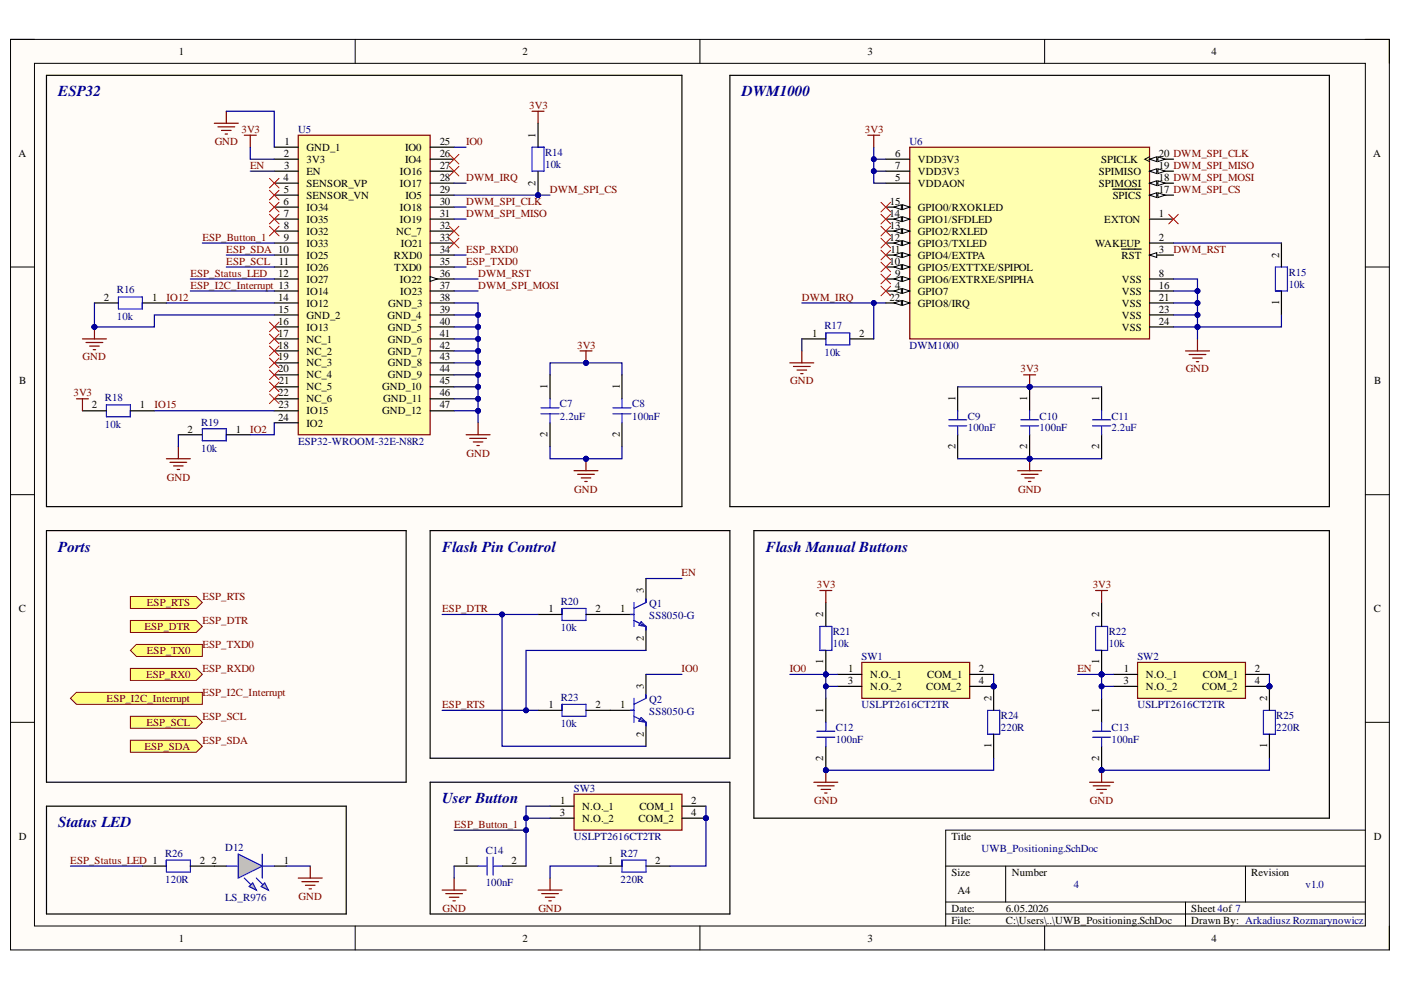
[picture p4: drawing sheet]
<svg xmlns="http://www.w3.org/2000/svg" width="297mm" height="210mm" viewBox="0 0 297 210" stroke-linecap="round" stroke-linejoin="round" font-family="sans-serif">
<defs><g id="words">
<g font-size="3.2" fill="#000080">
<text x="12.4" y="20.4">ESP32</text>
<text x="157.3" y="20.4">DWM1000</text>
<text x="12.4" y="116.9">Ports</text>
<text x="93.8" y="116.9">Flash Pin Control</text>
<text x="162.4" y="116.9">Flash Manual Buttons</text>
<text x="93.8" y="170.3">User Button</text>
<text x="12.4" y="175.4">Status LED</text>
</g>
<g font-size="2.3">
<text x="37.9" y="11.7">1</text>
<text x="110.8" y="11.7">2</text>
<text x="184" y="11.7">3</text>
<text x="256.9" y="11.7">4</text>
<text x="113.6" y="29.2" transform="rotate(-90 113.6 29.2)">1</text>
<text x="3.9" y="33.3">A</text>
<text x="60.2" y="33.3">2</text>
<text x="60.2" y="35.8">3</text>
<text x="60.3" y="30.8">1</text>
<text x="65" y="32">GND_1</text>
<text x="65" y="34.6">3V3</text>
<text x="85.9" y="32">IO0</text>
<text x="85.9" y="34.6">IO4</text>
<text x="93.2" y="30.8">25</text>
<text x="93.2" y="33.3">26</text>
<text x="93.2" y="35.8">27</text>
<text x="189.8" y="33.3">6</text>
<text x="189.8" y="35.8">7</text>
<text x="194.6" y="34.6">VDD3V3</text>
<text x="233.5" y="34.6">SPICLK</text>
<text x="245.7" y="33.3">20 DWM_SPI_CLK</text>
<text x="245.7" y="35.8">19 DWM_SPI_MISO</text>
<text x="291.2" y="33.3">A</text>
<text x="60.1" y="38.4">4</text>
<text x="60.2" y="40.9">5</text>
<text x="65" y="37.1">EN</text>
<text x="65" y="39.7">SENSOR_VP</text>
<text x="84.8" y="37.1">IO16</text>
<text x="84.8" y="39.7">IO17</text>
<text x="93.2" y="38.4">28</text>
<text x="93.2" y="40.9">29</text>
<text x="113.6" y="39.4" transform="rotate(-90 113.6 39.4)">2</text>
<text x="189.8" y="38.4">5</text>
<text x="194.6" y="37.1">VDD3V3</text>
<text x="194.6" y="39.7">VDDAON</text>
<text x="232.9" y="37.1">SPIMISO</text>
<text x="232.9" y="39.7">SPIMOSI</text>
<text x="245.7" y="40.9">17 DWM_SPI_CS</text>
<text x="245.7" y="38.4">18 DWM_SPI_MOSI</text>
<text x="60.1" y="43.5">6</text>
<text x="60.2" y="46">7</text>
<text x="65" y="42.2">SENSOR_VN</text>
<text x="65" y="44.7">IO34</text>
<text x="65" y="47.3">IO35</text>
<text x="84.8" y="44.7">IO18</text>
<text x="84.8" y="47.3">IO19</text>
<text x="86" y="42.2">IO5</text>
<text x="93.2" y="43.5">30</text>
<text x="93.2" y="46">31</text>
<text x="188.6" y="46">14</text>
<text x="188.7" y="43.5">15</text>
<text x="194.6" y="44.7">GPIO0/RXOKLED</text>
<text x="194.6" y="47.3">GPIO1/SFDLED</text>
<text x="234.1" y="47.3">EXTON</text>
<text x="235.9" y="42.2">SPICS</text>
<text x="245.7" y="46">1</text>
<text x="60.2" y="48.5">8</text>
<text x="60.2" y="51.1">9</text>
<text x="65" y="49.8">IO32</text>
<text x="65" y="52.3">IO33</text>
<text x="84" y="49.8">NC_7</text>
<text x="85" y="52.3">IO21</text>
<text x="93.2" y="48.5">32</text>
<text x="93.2" y="51.1">33</text>
<text x="93.2" y="53.6">34</text>
<text x="188.6" y="51.1">12</text>
<text x="188.7" y="48.5">13</text>
<text x="188.8" y="53.6">11</text>
<text x="194.6" y="49.8">GPIO2/RXLED</text>
<text x="194.6" y="52.3">GPIO3/TXLED</text>
<text x="232.2" y="52.3">WAKEUP</text>
<text x="245.7" y="53.6">3</text>
<text x="245.7" y="51.1">2</text>
<text x="59" y="58.7">12</text>
<text x="59.1" y="56.1">11</text>
<text x="65" y="54.9">IO25</text>
<text x="65" y="57.4">IO26</text>
<text x="65" y="59.9">IO27</text>
<text x="83.5" y="54.9">RXD0</text>
<text x="83.6" y="57.4">TXD0</text>
<text x="84.8" y="59.9">IO22</text>
<text x="93.2" y="56.1">35</text>
<text x="93.2" y="58.7">36</text>
<text x="188.6" y="56.1">10</text>
<text x="189.8" y="58.7">9</text>
<text x="194.6" y="54.9">GPIO4/EXTPA</text>
<text x="194.6" y="57.4">GPIO5/EXTTXE/SPIPOL</text>
<text x="194.6" y="59.9">GPIO6/EXTRXE/SPIPHA</text>
<text x="237.8" y="54.9">RST</text>
<text x="237.9" y="59.9">VSS</text>
<text x="245.7" y="58.7">8</text>
<text x="271.2" y="54.6" transform="rotate(-90 271.2 54.6)">2</text>
<text x="22" y="63.8">2</text>
<text x="32.2" y="63.8">1</text>
<text x="59" y="63.8">14</text>
<text x="65" y="62.5">IO14</text>
<text x="65" y="65">IO12</text>
<text x="82.3" y="65">GND_3</text>
<text x="84.9" y="62.5">IO23</text>
<text x="93.2" y="61.2">37</text>
<text x="93.2" y="63.8">38</text>
<text x="188.6" y="63.8">22</text>
<text x="189.8" y="61.2">4</text>
<text x="194.6" y="62.5">GPIO7</text>
<text x="194.6" y="65">GPIO8/IRQ</text>
<text x="237.9" y="62.5">VSS</text>
<text x="237.9" y="65">VSS</text>
<text x="245.7" y="61.2">16</text>
<text x="245.7" y="63.8">21</text>
<text x="271.2" y="64.6" transform="rotate(-90 271.2 64.6)">1</text>
<text x="59" y="68.8">16</text>
<text x="59" y="71.4">17</text>
<text x="59.1" y="66.3">15</text>
<text x="65" y="67.6">GND_2</text>
<text x="65" y="70.1">IO13</text>
<text x="82.2" y="67.6">GND_4</text>
<text x="82.2" y="70.1">GND_5</text>
<text x="93.2" y="66.3">39</text>
<text x="93.2" y="68.8">40</text>
<text x="93.2" y="71.4">41</text>
<text x="172.2" y="71.4">1</text>
<text x="182.2" y="71.4">2</text>
<text x="237.9" y="67.6">VSS</text>
<text x="237.9" y="70.1">VSS</text>
<text x="245.7" y="66.3">23</text>
<text x="245.7" y="68.8">24</text>
<text x="59" y="73.9">18</text>
<text x="59" y="76.4">19</text>
<text x="65" y="72.6">NC_1</text>
<text x="65" y="75.2">NC_2</text>
<text x="65" y="77.7">NC_3</text>
<text x="82.2" y="72.6">GND_6</text>
<text x="82.2" y="75.2">GND_7</text>
<text x="82.2" y="77.7">GND_8</text>
<text x="93.2" y="73.9">42</text>
<text x="93.2" y="76.4">43</text>
<text x="4.1" y="81.5">B</text>
<text x="59" y="79">20</text>
<text x="59.1" y="81.5">21</text>
<text x="65" y="80.2">NC_4</text>
<text x="65" y="82.8">NC_5</text>
<text x="81.1" y="82.8">GND_10</text>
<text x="82.2" y="80.2">GND_9</text>
<text x="93.2" y="79">44</text>
<text x="93.2" y="81.5">45</text>
<text x="116.1" y="82.5" transform="rotate(-90 116.1 82.5)">1</text>
<text x="131.4" y="82.5" transform="rotate(-90 131.4 82.5)">1</text>
<text x="291.3" y="81.5">B</text>
<text x="19.5" y="86.6">2</text>
<text x="29.6" y="86.6">1</text>
<text x="59" y="84">22</text>
<text x="59" y="89.2">24</text>
<text x="59.1" y="86.6">23</text>
<text x="65" y="85.3">NC_6</text>
<text x="65" y="87.8">IO15</text>
<text x="81.1" y="87.8">GND_12</text>
<text x="81.2" y="85.3">GND_11</text>
<text x="93.2" y="84">46</text>
<text x="93.2" y="86.6">47</text>
<text x="202.6" y="85.1" transform="rotate(-90 202.6 85.1)">1</text>
<text x="217.8" y="85.1" transform="rotate(-90 217.8 85.1)">1</text>
<text x="233" y="85.1" transform="rotate(-90 233 85.1)">1</text>
<text x="39.8" y="91.7">2</text>
<text x="50" y="91.7">1</text>
<text x="65" y="90.5">IO2</text>
<text x="116.1" y="92.8" transform="rotate(-90 116.1 92.8)">2</text>
<text x="131.4" y="92.8" transform="rotate(-90 131.4 92.8)">2</text>
<text x="202.6" y="95.3" transform="rotate(-90 202.6 95.3)">2</text>
<text x="217.8" y="95.3" transform="rotate(-90 217.8 95.3)">2</text>
<text x="233" y="95.3" transform="rotate(-90 233 95.3)">2</text>
<text x="136.5" y="125.7" transform="rotate(-90 136.5 125.7)">3</text>
<text x="4" y="129.8">C</text>
<text x="116.3" y="129.8">1</text>
<text x="126.2" y="129.8">2</text>
<text x="131.5" y="129.8">1</text>
<text x="174.6" y="130.8" transform="rotate(-90 174.6 130.8)">2</text>
<text x="233" y="130.8" transform="rotate(-90 233 130.8)">2</text>
<text x="291.2" y="129.8">C</text>
<text x="136.5" y="135.9" transform="rotate(-90 136.5 135.9)">2</text>
<text x="174.6" y="140.8" transform="rotate(-90 174.6 140.8)">1</text>
<text x="179.8" y="142.5">1</text>
<text x="184.5" y="143.7">N.O._1</text>
<text x="196.6" y="143.7">COM_1</text>
<text x="207.6" y="142.5">2</text>
<text x="233" y="140.8" transform="rotate(-90 233 140.8)">1</text>
<text x="238.3" y="142.5">1</text>
<text x="242.9" y="143.7">N.O._1</text>
<text x="255" y="143.7">COM_1</text>
<text x="266" y="142.5">2</text>
<text x="136.5" y="146" transform="rotate(-90 136.5 146)">3</text>
<text x="179.7" y="145">3</text>
<text x="184.5" y="146.3">N.O._2</text>
<text x="196.4" y="146.3">COM_2</text>
<text x="207.6" y="145">4</text>
<text x="210.2" y="148.6" transform="rotate(-90 210.2 148.6)">2</text>
<text x="238.2" y="145">3</text>
<text x="242.9" y="146.3">N.O._2</text>
<text x="254.9" y="146.3">COM_2</text>
<text x="266" y="145">4</text>
<text x="268.7" y="148.6" transform="rotate(-90 268.7 148.6)">2</text>
<text x="116.3" y="150.2">1</text>
<text x="126.2" y="150.2">2</text>
<text x="131.5" y="150.2">1</text>
<text x="174.6" y="151.1" transform="rotate(-90 174.6 151.1)">1</text>
<text x="233" y="151.1" transform="rotate(-90 233 151.1)">1</text>
<text x="136.5" y="156.3" transform="rotate(-90 136.5 156.3)">2</text>
<text x="174.6" y="161.3" transform="rotate(-90 174.6 161.3)">2</text>
<text x="210.2" y="158.6" transform="rotate(-90 210.2 158.6)">1</text>
<text x="233" y="161.3" transform="rotate(-90 233 161.3)">2</text>
<text x="268.7" y="158.6" transform="rotate(-90 268.7 158.6)">1</text>
<text x="118.7" y="173">3</text>
<text x="118.8" y="170.5">1</text>
<text x="123.5" y="171.7">N.O._1</text>
<text x="135.6" y="171.7">COM_1</text>
<text x="146.6" y="170.5">2</text>
<text x="146.6" y="173">4</text>
<text x="4" y="178.1">D</text>
<text x="123.5" y="174.3">N.O._2</text>
<text x="135.4" y="174.3">COM_2</text>
<text x="201.7" y="178.1">Title</text>
<text x="291.2" y="178.1">D</text>
<text x="42.4" y="183.1">2</text>
<text x="44.8" y="183.1">2</text>
<text x="60.2" y="183.1">1</text>
<text x="98.4" y="183.1">1</text>
<text x="108.5" y="183.1">2</text>
<text x="129" y="183.1">1</text>
<text x="138.9" y="183.1">2</text>
<text x="201.7" y="185.7">Size</text>
<text x="214.5" y="185.7">Number</text>
<text x="265.3" y="185.7">Revision</text>
<text x="203" y="189.5">A4</text>
<text x="201.7" y="193.3">Date:</text>
<text x="201.7" y="195.8">File:</text>
<text x="213.2" y="193.3">6.05.2026</text>
<text x="213.2" y="195.8">C:\Users\..\UWB_Positioning.SchDoc</text>
<text x="252.6" y="193.3">Sheet 4of 7</text>
<text x="252.6" y="195.8">Drawn By: Arkadiusz Rozmarynowicz</text>
<text x="37.9" y="199.6">1</text>
<text x="110.8" y="199.6">2</text>
<text x="184" y="199.6">3</text>
<text x="256.9" y="199.6">4</text>
</g>
<g font-size="2.3" fill="#800000">
<text x="112.2" y="23.1">3V3</text>
<text x="51.2" y="28.2">3V3</text>
<text x="183.4" y="28.2">3V3</text>
<text x="45.5" y="30.8">GND</text>
<text x="53.1" y="35.8">EN</text>
<text x="98.8" y="30.8">IO0</text>
<text x="98.8" y="38.4">DWM_IRQ</text>
<text x="116.6" y="40.9">DWM_SPI_CS</text>
<text x="98.8" y="43.5">DWM_SPI_CLK</text>
<text x="98.8" y="46">DWM_SPI_MISO</text>
<text x="42.9" y="51.1">ESP_Button_1</text>
<text x="48" y="53.6">ESP_SDA 10</text>
<text x="98.8" y="53.6">ESP_RXD0</text>
<text x="248.8" y="53.6">DWM_RST</text>
<text x="40.4" y="58.7">ESP_Status_LED</text>
<text x="48" y="56.1">ESP_SCL</text>
<text x="98.8" y="56.1">ESP_TXD0</text>
<text x="101.4" y="58.7">DWM_RST</text>
<text x="35.3" y="63.8">IO12</text>
<text x="40.4" y="61.2">ESP_I2C_Interrupt 13</text>
<text x="101.4" y="61.2">DWM_SPI_MOSI</text>
<text x="170" y="63.8">DWM_IRQ</text>
<text x="17.5" y="76.4">GND</text>
<text x="122.4" y="73.9">3V3</text>
<text x="167.5" y="81.5">GND</text>
<text x="216.4" y="79">3V3</text>
<text x="251.4" y="79">GND</text>
<text x="15.6" y="84">3V3</text>
<text x="32.7" y="86.6">IO15</text>
<text x="53.1" y="91.7">IO2</text>
<text x="35.4" y="101.9">GND</text>
<text x="98.9" y="96.8">GND</text>
<text x="121.8" y="104.4">GND</text>
<text x="215.9" y="104.4">GND</text>
<text x="144.5" y="122.2">EN</text>
<text x="173.2" y="124.7">3V3</text>
<text x="231.7" y="124.7">3V3</text>
<text x="31.1" y="128.5">ESP_RTS</text>
<text x="42.9" y="127.3">ESP_RTS</text>
<text x="93.8" y="129.8">ESP_DTR</text>
<text x="30.6" y="133.6">ESP_DTR</text>
<text x="42.9" y="132.3">ESP_DTR</text>
<text x="42.9" y="137.4">ESP_TXD0</text>
<text x="31" y="143.7">ESP_RX0</text>
<text x="31.1" y="138.7">ESP_TX0</text>
<text x="42.9" y="142.5">ESP_RXD0</text>
<text x="144.5" y="142.5">IO0</text>
<text x="167.5" y="142.5">IO0</text>
<text x="228.5" y="142.5">EN</text>
<text x="22.6" y="148.9">ESP_I2C_Interrupt</text>
<text x="42.9" y="147.5">ESP_I2C_Interrupt</text>
<text x="31.1" y="154">ESP_SCL</text>
<text x="42.9" y="152.7">ESP_SCL</text>
<text x="93.8" y="150.2">ESP_RTS</text>
<text x="30.6" y="159">ESP_SDA</text>
<text x="42.9" y="157.8">ESP_SDA</text>
<text x="172.6" y="170.5">GND</text>
<text x="231.1" y="170.5">GND</text>
<text x="96.3" y="175.5">ESP_Button_1</text>
<text x="14.9" y="183.1">ESP_Status_LED 1</text>
<text x="63.3" y="190.8">GND</text>
<text x="93.8" y="193.3">GND</text>
<text x="114.1" y="193.3">GND</text>
</g>
<g font-size="2.3" fill="#000080">
<text x="63.2" y="28.2">U5</text>
<text x="115.6" y="33.1">R14</text>
<text x="115.6" y="35.6">10k</text>
<text x="192.8" y="30.8">U6</text>
<text x="273.2" y="58.4">R15</text>
<text x="24.8" y="62.2">R16</text>
<text x="273.2" y="61">10k</text>
<text x="24.8" y="67.8">10k</text>
<text x="174.8" y="69.8">R17</text>
<text x="174.8" y="75.4">10k</text>
<text x="192.8" y="73.9">DWM1000</text>
<text x="22.3" y="85.1">R18</text>
<text x="118.7" y="86.3">C7</text>
<text x="118.7" y="88.9">2.2uF</text>
<text x="134" y="86.3">C8</text>
<text x="134" y="88.9">100nF</text>
<text x="205.2" y="88.9">C9</text>
<text x="220.4" y="88.9">C10</text>
<text x="235.7" y="88.9">C11</text>
<text x="22.3" y="90.7">10k</text>
<text x="42.6" y="90.2">R19</text>
<text x="42.6" y="95.8">10k</text>
<text x="63.2" y="94.3">ESP32-WROOM-32E-N8R2</text>
<text x="205.2" y="91.5">100nF</text>
<text x="220.4" y="91.5">100nF</text>
<text x="235.7" y="91.5">2.2uF</text>
<text x="118.9" y="128.3">R20</text>
<text x="137.7" y="128.8">Q1</text>
<text x="137.7" y="131.3">SS8050-G</text>
<text x="118.9" y="133.8">10k</text>
<text x="176.6" y="134.6">R21</text>
<text x="176.6" y="137.1">10k</text>
<text x="235.1" y="134.6">R22</text>
<text x="235.1" y="137.1">10k</text>
<text x="182.7" y="139.9">SW1</text>
<text x="241.2" y="139.9">SW2</text>
<text x="118.9" y="148.6">R23</text>
<text x="137.7" y="149.2">Q2</text>
<text x="118.9" y="154.2">10k</text>
<text x="137.7" y="151.7">SS8050-G</text>
<text x="177.2" y="155">C12</text>
<text x="182.7" y="150.2">USLPT2616CT2TR</text>
<text x="212.2" y="152.5">R24</text>
<text x="212.2" y="155">220R</text>
<text x="235.7" y="155">C13</text>
<text x="241.2" y="150.2">USLPT2616CT2TR</text>
<text x="270.6" y="152.5">R25</text>
<text x="270.6" y="155">220R</text>
<text x="177.2" y="157.5">100nF</text>
<text x="235.7" y="157.5">100nF</text>
<text x="121.7" y="167.9">SW3</text>
<text x="121.7" y="178.1">USLPT2616CT2TR</text>
<text x="35" y="181.6">R26</text>
<text x="47.7" y="180.4">D12</text>
<text x="103" y="181">C14</text>
<text x="131.6" y="181.6">R27</text>
<text x="208.1" y="180.6">UWB_Positioning.SchDoc</text>
<text x="35" y="187.2">120R</text>
<text x="47.7" y="191">LS_R976</text>
<text x="103" y="187.9">100nF</text>
<text x="131.6" y="187.2">220R</text>
<text x="227.7" y="188.2">4</text>
<text x="276.8" y="188.2">v1.0</text>
</g>
</g></defs>
<path d="M2.2 8.4h292.4v193h-292.4z" fill-rule="evenodd" fill="#fffcf8"/>
<path d="M2.2 8.4h292.4v193h-292.4z" fill="none" stroke="#000" stroke-width=".21"/>
<path d="M7.3 13.4h282.2v182.9h-282.2z" fill-rule="evenodd" fill="#fffcf8"/>
<g fill="none" stroke="#000" stroke-width=".21">
<path d="M2.2 8.3h5.1M7.3 13.4h282.2v182.9h-282.2zM75.3 8.3v5.1M148.4 8.3v5.1M221.5 8.4v5M289.5 8.4h5.1v5M2.2 56.6h5.1M289.5 56.6h5.1M2.2 104.9h5.1M289.5 104.9h5.1M2.2 153.1h5.1M289.5 153.1h5.1"/>
<path d="M289.5 176h-89v20.3M75.3 196.3v5.1M148.4 196.3v5.1M200.5 183.6h89M200.5 191.3h89M200.5 193.8h89M213.2 183.6v7.7M221.5 196.3v5.1M251.4 191.3v5M264.1 183.6v7.7M294.6 196.3v5.1"/>
</g>
<path d="M63.2 28.7h28v63.5h-28z" fill-rule="evenodd" fill="#ffffb0"/>
<path d="M63.2 28.7h28v63.5h-28z" fill="none" stroke="#800000" stroke-width=".25"/>
<g fill="none" stroke="#000" stroke-width=".25">
<path d="M58.2 31.2h5M58.2 33.8h5M58.2 36.3h5M58.2 38.8h5M91.2 31.2h5.1M91.2 33.8h5.1M91.2 36.3h5.1M91.2 38.8h5.1M58.2 41.4h5M58.2 43.9h5M58.2 46.5h5M58.2 49h5"/>
<path d="M58.2 51.5h5M58.2 54.1h5M58.2 56.6h5M58.2 59.2h5M91.2 41.4h5.1M91.2 43.9h5.1M91.2 46.5h5.1M91.2 49h5.1M91.2 51.5h5.1M91.2 54.1h5.1M91.2 56.6h5.1M91.2 59.2h5.1"/>
<path d="M58.2 61.7h5M58.2 64.2h5M58.2 66.8h5M58.2 69.3h5M58.2 71.9h5M58.2 74.4h5M58.2 76.9h5M58.2 79.5h5M58.2 82h5M58.2 84.6h5M58.2 87.1h5M58.2 89.6h5"/>
</g>
<path d="M91.2 58.6l1.5 .6-1.5 .5z" fill="#f8fcff"/>
<path d="M91.2 58.6l1.5 .6-1.5 .5z" fill="none" stroke="#000" stroke-width=".21"/>
<path d="M91.2 61.7h5.1M91.2 64.2h5.1M91.2 66.8h5.1M91.2 69.3h5.1M91.2 71.9h5.1M91.2 74.4h5.1M91.2 76.9h5.1M91.2 79.5h5.1M91.2 82h5.1M91.2 84.6h5.1M91.2 87.1h5.1" fill="none" stroke="#000" stroke-width=".25"/>
<path d="M192.9 31.2h50.8v40.7h-50.8z" fill-rule="evenodd" fill="#ffffb0"/>
<path d="M192.9 31.2h50.8v40.7h-50.8z" fill="none" stroke="#800000" stroke-width=".25"/>
<path d="M187.8 33.8h5.1M187.8 36.3h5.1M187.8 38.8h5.1M187.8 43.9h5.1" fill="none" stroke="#000" stroke-width=".25"/>
<path d="M191.4 43.4l1.5 .5-1.5 .5z" fill="#f8fcff"/>
<path d="M191.4 43.4l1.5 .5-1.5 .5z" fill="none" stroke="#000" stroke-width=".21"/>
<path d="M189.6 43.9l1.5-.5v1z" fill="#f8fcff"/>
<path d="M189.6 43.9l1.5-.5v1z" fill="none" stroke="#000" stroke-width=".21"/>
<path d="M187.8 46.5h5.1" fill="none" stroke="#000" stroke-width=".25"/>
<path d="M191.4 46l1.5 .5-1.5 .5z" fill="#f8fcff"/>
<path d="M191.4 46l1.5 .5-1.5 .5z" fill="none" stroke="#000" stroke-width=".21"/>
<path d="M189.6 46.5l1.5-.5v1z" fill="#f8fcff"/>
<path d="M189.6 46.5l1.5-.5v1z" fill="none" stroke="#000" stroke-width=".21"/>
<path d="M187.8 49h5.1" fill="none" stroke="#000" stroke-width=".25"/>
<path d="M191.4 48.5l1.5 .5-1.5 .5z" fill="#f8fcff"/>
<path d="M191.4 48.5l1.5 .5-1.5 .5z" fill="none" stroke="#000" stroke-width=".21"/>
<path d="M189.6 49l1.5-.5v1z" fill="#f8fcff"/>
<path d="M189.6 49l1.5-.5v1z" fill="none" stroke="#000" stroke-width=".21"/>
<path d="M187.8 51.5h5.1" fill="none" stroke="#000" stroke-width=".25"/>
<path d="M191.4 51l1.5 .5-1.5 .5z" fill="#f8fcff"/>
<path d="M191.4 51l1.5 .5-1.5 .5z" fill="none" stroke="#000" stroke-width=".21"/>
<path d="M189.6 51.5l1.5-.5v1z" fill="#f8fcff"/>
<path d="M189.6 51.5l1.5-.5v1z" fill="none" stroke="#000" stroke-width=".21"/>
<path d="M187.8 54.1h5.1" fill="none" stroke="#000" stroke-width=".25"/>
<path d="M191.4 53.6l1.5 .5-1.5 .5z" fill="#f8fcff"/>
<path d="M191.4 53.6l1.5 .5-1.5 .5z" fill="none" stroke="#000" stroke-width=".21"/>
<path d="M189.6 54.1l1.5-.5v1z" fill="#f8fcff"/>
<path d="M189.6 54.1l1.5-.5v1z" fill="none" stroke="#000" stroke-width=".21"/>
<path d="M187.8 56.6h5.1" fill="none" stroke="#000" stroke-width=".25"/>
<path d="M191.4 56.1l1.5 .5-1.5 .5z" fill="#f8fcff"/>
<path d="M191.4 56.1l1.5 .5-1.5 .5z" fill="none" stroke="#000" stroke-width=".21"/>
<path d="M189.6 56.6l1.5-.5v1z" fill="#f8fcff"/>
<path d="M189.6 56.6l1.5-.5v1z" fill="none" stroke="#000" stroke-width=".21"/>
<path d="M187.8 59.2h5.1" fill="none" stroke="#000" stroke-width=".25"/>
<path d="M191.4 58.6l1.5 .6-1.5 .5z" fill="#f8fcff"/>
<path d="M191.4 58.6l1.5 .6-1.5 .5z" fill="none" stroke="#000" stroke-width=".21"/>
<path d="M189.6 59.2l1.5-.6v1.1z" fill="#f8fcff"/>
<path d="M189.6 59.2l1.5-.6v1.1z" fill="none" stroke="#000" stroke-width=".21"/>
<path d="M187.8 61.7h5.1" fill="none" stroke="#000" stroke-width=".25"/>
<path d="M191.4 61.2l1.5 .5-1.5 .5z" fill="#f8fcff"/>
<path d="M191.4 61.2l1.5 .5-1.5 .5z" fill="none" stroke="#000" stroke-width=".21"/>
<path d="M189.6 61.7l1.5-.5v1z" fill="#f8fcff"/>
<path d="M189.6 61.7l1.5-.5v1z" fill="none" stroke="#000" stroke-width=".21"/>
<path d="M187.8 64.2h5.1" fill="none" stroke="#000" stroke-width=".25"/>
<path d="M191.4 63.7l1.5 .5-1.5 .5z" fill="#f8fcff"/>
<path d="M191.4 63.7l1.5 .5-1.5 .5z" fill="none" stroke="#000" stroke-width=".21"/>
<path d="M189.6 64.2l1.5-.5v1z" fill="#f8fcff"/>
<path d="M189.6 64.2l1.5-.5v1z" fill="none" stroke="#000" stroke-width=".21"/>
<path d="M243.7 54.1h5.1" fill="none" stroke="#000" stroke-width=".25"/>
<path d="M243.7 54.1l1.5-.5v1z" fill="#f8fcff"/>
<path d="M243.7 54.1l1.5-.5v1z" fill="none" stroke="#000" stroke-width=".21"/>
<path d="M237.8 52.8h4.1M243.7 41.4h5.1" fill="none" stroke="#000" stroke-width=".25"/>
<path d="M243.7 41.4l1.5-.5v1z" fill="#f8fcff"/>
<path d="M243.7 41.4l1.5-.5v1z" fill="none" stroke="#000" stroke-width=".21"/>
<path d="M245.5 40.9l1.5 .5-1.5 .5z" fill="#f8fcff"/>
<path d="M245.5 40.9l1.5 .5-1.5 .5z" fill="none" stroke="#000" stroke-width=".21"/>
<path d="M243.7 33.8h5.1M235.9 40.1h6M243.7 46.5h5.1" fill="none" stroke="#000" stroke-width=".25"/>
<path d="M243.7 33.8l1.5-.6v1.1z" fill="#f8fcff"/>
<path d="M243.7 33.8l1.5-.6v1.1z" fill="none" stroke="#000" stroke-width=".21"/>
<path d="M245.5 33.2l1.5 .6-1.5 .5z" fill="#f8fcff"/>
<path d="M243.7 33.2l-1 .6 1 .5M245.5 33.2l1.5 .6-1.5 .5z" fill="none" stroke="#000" stroke-width=".21"/>
<path d="M243.7 36.3h5.1" fill="none" stroke="#000" stroke-width=".25"/>
<path d="M243.7 36.3l1.5-.5v1z" fill="#f8fcff"/>
<path d="M243.7 36.3l1.5-.5v1z" fill="none" stroke="#000" stroke-width=".21"/>
<path d="M245.5 35.8l1.5 .5-1.5 .5z" fill="#f8fcff"/>
<path d="M245.5 35.8l1.5 .5-1.5 .5z" fill="none" stroke="#000" stroke-width=".21"/>
<path d="M243.7 38.8h5.1" fill="none" stroke="#000" stroke-width=".25"/>
<path d="M243.7 38.8l1.5-.5v1z" fill="#f8fcff"/>
<path d="M243.7 38.8l1.5-.5v1z" fill="none" stroke="#000" stroke-width=".21"/>
<path d="M245.5 38.3l1.5 .5-1.5 .5z" fill="#f8fcff"/>
<path d="M245.5 38.3l1.5 .5-1.5 .5z" fill="none" stroke="#000" stroke-width=".21"/>
<path d="M243.7 51.5h5.1M243.7 59.2h5.1M271.7 51.5v5.1M170 71.9h5.1M180.2 71.9h5.1M243.7 61.7h5.1M243.7 64.2h5.1M243.7 66.8h5.1M243.7 69.3h5.1M271.7 61.7v5.1M203 82v5.1M203 92.2v5.1" fill="none" stroke="#000" stroke-width=".25"/>
<g fill="none" stroke="#800000" stroke-width=".25">
<path d="M45.4 26.1h5.1M46.2 26.9h3.6M47 27.7h2M47.7 28.4h.5M48 23.6v2.5M184 28.7h2.5M185.3 28.7v2.5M167.5 76.9h5M168.2 77.7h3.6M169 78.5h2M169.7 79.2h.6M170 74.4v2.5"/>
<path d="M251.4 74.4h5M252.1 75.2h3.6M252.9 75.9h2M253.6 76.7h.5M253.9 71.9v2.5M98.8 92.2h5.1M99.6 92.9h3.5M100.3 93.7h2.1M101.1 94.5h.5M101.4 89.6v2.6"/>
</g>
<path d="M270.4 56.6h2.6v5.1h-2.6zM175.1 70.6h5.1v2.5h-5.1zM201.1 90.3h3.9M201.1 89h3.9M203 87.1v1.8M203 90.4v1.8" fill="none" stroke="#00f" stroke-width=".25"/>
<g fill="none" stroke="#f00" stroke-width=".21">
<path d="M95.3 48l2 2M97.3 48l-2 2M186.8 58.1l2 2.1M186.8 55.6l2 2M186.8 53.1l2 2M186.8 50.5l2 2.1M186.8 48l2 2M186.8 45.4l2 2.1M186.8 42.9l2 2M188.8 58.1l-2 2.1M188.8 55.6l-2 2M188.8 53.1l-2 2"/>
<path d="M188.8 50.5l-2 2.1M188.8 48l-2 2M188.8 45.4l-2 2.1M188.8 42.9l-2 2M247.8 45.4l2 2.1M249.8 45.4l-2 2.1M57.1 78.5l2.1 2M57.1 75.9l2.1 2.1M57.1 73.4l2.1 2M57.1 70.8l2.1 2.1M59.2 78.5l-2.1 2M59.2 75.9l-2.1 2.1"/>
<path d="M59.2 73.4l-2.1 2M59.2 70.8l-2.1 2.1M186.8 60.7l2 2M188.8 60.7l-2 2M57.1 83.5l2.1 2.1M57.1 81l2.1 2M59.2 83.5l-2.1 2.1M59.2 81l-2.1 2"/>
</g>
<circle cx="218.3" cy="97.3" r=".51" fill="#000080"/>
<circle cx="218.3" cy="97.3" r=".51" fill="none" stroke="#000080" stroke-width=".21"/>
<circle cx="218.3" cy="82" r=".51" fill="#000080"/>
<circle cx="218.3" cy="82" r=".51" fill="none" stroke="#000080" stroke-width=".21"/>
<path d="M218.3 92.2v5.1" fill="none" stroke="#000" stroke-width=".25"/>
<circle cx="218.3" cy="97.3" r=".51" fill="#000080"/>
<circle cx="218.3" cy="97.3" r=".51" fill="none" stroke="#000080" stroke-width=".21"/>
<path d="M218.3 82v5.1" fill="none" stroke="#000" stroke-width=".25"/>
<circle cx="218.3" cy="82" r=".51" fill="#000080"/>
<circle cx="218.3" cy="82" r=".51" fill="none" stroke="#000080" stroke-width=".21"/>
<path d="M216.4 90.3h3.8M216.4 89h3.8M218.3 87.1v1.8M218.3 90.4v1.8M231.6 90.3h3.9M231.6 89h3.9M233.6 87.1v1.8M233.6 90.4v1.8" fill="none" stroke="#00f" stroke-width=".25"/>
<path d="M233.6 82v5.1M233.6 92.2v5.1" fill="none" stroke="#000" stroke-width=".25"/>
<path d="M215.8 99.8h5M218.3 97.3v2.5M216.5 100.6h3.6M217.3 101.3h2M218 102.1h.6" fill="none" stroke="#800000" stroke-width=".25"/>
<circle cx="218.3" cy="97.3" r=".51" fill="#000080"/>
<circle cx="218.3" cy="97.3" r=".51" fill="none" stroke="#000080" stroke-width=".21"/>
<path d="M217 79.5h2.6M218.3 79.5v2.5" fill="none" stroke="#800000" stroke-width=".25"/>
<circle cx="218.3" cy="82" r=".51" fill="#000080"/>
<circle cx="218.3" cy="82" r=".51" fill="none" stroke="#000080" stroke-width=".21"/>
<circle cx="175.1" cy="143" r=".51" fill="#000080"/>
<circle cx="175.1" cy="143" r=".51" fill="none" stroke="#000080" stroke-width=".21"/>
<path d="M173.8 132.8h2.6v5.1h-2.6z" fill="none" stroke="#00f" stroke-width=".25"/>
<path d="M175.1 127.7v5.1M175.1 137.9v5.1" fill="none" stroke="#000" stroke-width=".25"/>
<circle cx="175.1" cy="143" r=".51" fill="#000080"/>
<circle cx="175.1" cy="143" r=".51" fill="none" stroke="#000080" stroke-width=".21"/>
<path d="M173.8 125.2h2.6M175.1 125.2v2.5" fill="none" stroke="#800000" stroke-width=".25"/>
<circle cx="175.1" cy="163.3" r=".51" fill="#000080"/>
<circle cx="175.1" cy="163.3" r=".51" fill="none" stroke="#000080" stroke-width=".21"/>
<path d="M175.1 158.2v5.1" fill="none" stroke="#000" stroke-width=".25"/>
<circle cx="175.1" cy="163.3" r=".51" fill="#000080"/>
<circle cx="175.1" cy="163.3" r=".51" fill="none" stroke="#000080" stroke-width=".21"/>
<path d="M175.1 148.1v5" fill="none" stroke="#000" stroke-width=".25"/>
<path d="M173.2 156.3h3.8M173.2 155.1h3.8M175.1 153.1v1.8M175.1 156.4v1.8" fill="none" stroke="#00f" stroke-width=".25"/>
<path d="M172.5 165.9h5.1M173.3 166.6h3.6M174.1 167.4h2M174.8 168.1h.5M175.1 163.3v2.6" fill="none" stroke="#800000" stroke-width=".25"/>
<circle cx="175.1" cy="163.3" r=".51" fill="#000080"/>
<circle cx="175.1" cy="163.3" r=".51" fill="none" stroke="#000080" stroke-width=".21"/>
<circle cx="233.6" cy="143" r=".51" fill="#000080"/>
<circle cx="233.6" cy="143" r=".51" fill="none" stroke="#000080" stroke-width=".21"/>
<path d="M232.3 132.8h2.5v5.1h-2.5z" fill="none" stroke="#00f" stroke-width=".25"/>
<path d="M233.6 127.7v5.1M233.6 137.9v5.1" fill="none" stroke="#000" stroke-width=".25"/>
<circle cx="233.6" cy="143" r=".51" fill="#000080"/>
<circle cx="233.6" cy="143" r=".51" fill="none" stroke="#000080" stroke-width=".21"/>
<path d="M232.3 125.2h2.5M233.6 125.2v2.5" fill="none" stroke="#800000" stroke-width=".25"/>
<circle cx="233.6" cy="163.3" r=".51" fill="#000080"/>
<circle cx="233.6" cy="163.3" r=".51" fill="none" stroke="#000080" stroke-width=".21"/>
<path d="M233.6 158.2v5.1" fill="none" stroke="#000" stroke-width=".25"/>
<circle cx="233.6" cy="163.3" r=".51" fill="#000080"/>
<circle cx="233.6" cy="163.3" r=".51" fill="none" stroke="#000080" stroke-width=".21"/>
<path d="M233.6 148.1v5" fill="none" stroke="#000" stroke-width=".25"/>
<path d="M231.6 156.3h3.9M231.6 155.1h3.9M233.6 153.1v1.8M233.6 156.4v1.8" fill="none" stroke="#00f" stroke-width=".25"/>
<path d="M231 165.9h5.1M231.8 166.6h3.5M232.5 167.4h2.1M233.3 168.1h.5M233.6 163.3v2.6" fill="none" stroke="#800000" stroke-width=".25"/>
<circle cx="233.6" cy="163.3" r=".51" fill="#000080"/>
<circle cx="233.6" cy="163.3" r=".51" fill="none" stroke="#000080" stroke-width=".21"/>
<path d="M51.8 28.7h2.5M53.1 28.7v2.5M123 74.4h2.5M124.2 74.4v2.5" fill="none" stroke="#800000" stroke-width=".25"/>
<path d="M131.9 79.5v5.1M131.9 89.6v5.1" fill="none" stroke="#000" stroke-width=".25"/>
<path d="M130 87.7h3.8M130 86.5h3.8M131.9 84.6v1.7M131.9 87.9v1.7" fill="none" stroke="#00f" stroke-width=".25"/>
<circle cx="124.2" cy="76.9" r=".51" fill="#000080"/>
<circle cx="124.2" cy="76.9" r=".51" fill="none" stroke="#000080" stroke-width=".21"/>
<path d="M121.7 99.8h5.1M124.2 97.3v2.5M122.5 100.6h3.5M123.2 101.3h2.1M124 102.1h.5" fill="none" stroke="#800000" stroke-width=".25"/>
<circle cx="124.2" cy="97.3" r=".51" fill="#000080"/>
<circle cx="124.2" cy="97.3" r=".51" fill="none" stroke="#000080" stroke-width=".21"/>
<path d="M25.1 63h5.1v2.5h-5.1z" fill="none" stroke="#00f" stroke-width=".25"/>
<path d="M20 64.2h5.1M30.2 64.2h5.1" fill="none" stroke="#000" stroke-width=".25"/>
<path d="M17.5 71.9h5.1M18.2 72.6h3.6M19 73.4h2M19.8 74.1h.5M20 69.3v2.6" fill="none" stroke="#800000" stroke-width=".25"/>
<circle cx="20" cy="69.3" r=".51" fill="#000080"/>
<circle cx="20" cy="69.3" r=".51" fill="none" stroke="#000080" stroke-width=".21"/>
<g fill="none" stroke="#00f" stroke-width=".25">
<path d="M22.6 85.8h5v2.6h-5zM42.9 90.9h5.1v2.6h-5.1zM119.2 129h5v2.6h-5zM133.7 130.3h.7M134.4 127.7v5.1M134.4 131.6l2.6 1.2M135.9 131.8l1.1 1-1.6-.2zM137 127v.7l-2.6 1.3M137 132.8v.8M119.2 149.3h5v2.6h-5zM133.7 150.6h.7M134.4 148.1v5"/>
<path d="M134.4 151.9l2.6 1.2M135.9 152.1l1.1 1-1.6-.2zM137 147.3v.8l-2.6 1.2M137 153.1v.8"/>
</g>
<g fill="none" stroke="#000" stroke-width=".25">
<path d="M154.8 16h127.1v91.4h-127.1zM17.5 87.1h5.1M27.6 87.1h5.1M37.8 92.2h5.1M48 92.2h5.1M91.2 112.5h63.6v48.3h-63.6zM159.8 112.5h122.1v61h-122.1zM114.1 130.3h5.1M124.2 130.3h10.2M137 122.7v5M137 132.8v5.1M114.1 150.6h5.1"/>
<path d="M124.2 150.6h10.2M137 143v5.1M137 153.1v5.1"/>
</g>
<path d="M16.2 84.6h2.5M17.5 84.6v2.5M35.3 97.3h5.1M36 98h3.6M36.8 98.8h2M37.6 99.5h.5M37.8 94.7v2.6" fill="none" stroke="#800000" stroke-width=".25"/>
<path d="M57.1 37.8l2.1 2M59.2 37.8l-2.1 2M57.1 40.4l2.1 2M59.2 40.4l-2.1 2" fill="none" stroke="#f00" stroke-width=".21"/>
<circle cx="114.1" cy="41.4" r=".51" fill="#000080"/>
<circle cx="114.1" cy="41.4" r=".51" fill="none" stroke="#000080" stroke-width=".21"/>
<path d="M112.8 31.2h2.5v5.1h-2.5z" fill="none" stroke="#00f" stroke-width=".25"/>
<path d="M114.1 36.3v5.1" fill="none" stroke="#000" stroke-width=".25"/>
<circle cx="114.1" cy="41.4" r=".51" fill="#000080"/>
<circle cx="114.1" cy="41.4" r=".51" fill="none" stroke="#000080" stroke-width=".21"/>
<path d="M9.9 16h134.7v91.4h-134.7zM114.1 26.1v5.1" fill="none" stroke="#000" stroke-width=".25"/>
<path d="M112.8 23.6h2.5M114.1 23.6v2.5" fill="none" stroke="#800000" stroke-width=".25"/>
<path d="M27.6 157h14l1.3 1.2-1.3 1.3h-14z" fill-rule="evenodd" fill="#ffff80"/>
<path d="M27.6 157h14l1.3 1.2-1.3 1.3h-14z" fill="none" stroke="#800000" stroke-width=".21"/>
<path d="M27.6 151.9h14l1.3 1.2-1.3 1.3h-14z" fill-rule="evenodd" fill="#ffff80"/>
<path d="M27.6 151.9h14l1.3 1.2-1.3 1.3h-14z" fill="none" stroke="#800000" stroke-width=".21"/>
<path d="M27.6 141.7h14l1.3 1.3-1.3 1.3h-14z" fill-rule="evenodd" fill="#ffff80"/>
<path d="M27.6 141.7h14l1.3 1.3-1.3 1.3h-14z" fill="none" stroke="#800000" stroke-width=".21"/>
<path d="M28.9 136.6h14v2.6h-14l-1.3-1.3z" fill-rule="evenodd" fill="#ffff80"/>
<path d="M28.9 136.6h14v2.6h-14l-1.3-1.3z" fill="none" stroke="#800000" stroke-width=".21"/>
<path d="M27.6 131.6h14l1.3 1.2-1.3 1.3h-14z" fill-rule="evenodd" fill="#ffff80"/>
<path d="M27.6 131.6h14l1.3 1.2-1.3 1.3h-14z" fill="none" stroke="#800000" stroke-width=".21"/>
<path d="M27.6 126.5h14l1.3 1.2-1.3 1.3h-14z" fill-rule="evenodd" fill="#ffff80"/>
<path d="M27.6 126.5h14l1.3 1.2-1.3 1.3h-14z" fill="none" stroke="#800000" stroke-width=".21"/>
<path d="M50.5 181.1l5.1 2.5-5.1 2.6z" fill="#c0c0c0"/>
<path d="M50.5 181.1l5.1 2.5-5.1 2.6zM54.3 186.2l2.6 2.5M55.6 181.1v5.1" fill="none" stroke="#00f" stroke-width=".25"/>
<path d="M55.4 188l.7-.8 .8 1.5z" fill="#c0c0c0"/>
<path d="M51.8 186.2l2.5 2.5M55.4 188l.7-.8 .8 1.5z" fill="none" stroke="#00f" stroke-width=".25"/>
<path d="M52.8 188l.8-.8 .7 1.5z" fill="#c0c0c0"/>
<path d="M35.3 182.4h5.1v2.5h-5.1zM48 183.6h2.5M52.8 188l.8-.8 .7 1.5zM55.6 183.6h2.6" fill="none" stroke="#00f" stroke-width=".25"/>
<path d="M9.9 112.5h76.2v53.3h-76.2zM9.9 170.9h63.5v22.9h-63.5zM30.2 183.6h5.1M40.4 183.6h7.6M58.2 183.6h2.5" fill="none" stroke="#000" stroke-width=".25"/>
<path d="M63.2 186.2h5.1M64 186.9h3.6M64.8 187.7h2M65.5 188.5h.5M65.8 183.6v2.6" fill="none" stroke="#800000" stroke-width=".25"/>
<g fill="none" stroke="#f00" stroke-width=".21">
<path d="M95.3 35.3l2 2M95.3 32.7l2 2.1M97.3 35.3l-2 2M97.3 32.7l-2 2.1M57.1 48l2.1 2M57.1 45.4l2.1 2.1M57.1 42.9l2.1 2M59.2 48l-2.1 2M59.2 45.4l-2.1 2.1M59.2 42.9l-2.1 2M95.3 50.5l2 2.1M97.3 50.5l-2 2.1"/>
<path d="M57.1 68.3l2.1 2M59.2 68.3l-2.1 2"/>
</g>
<circle cx="210.7" cy="145.5" r=".51" fill="#000080"/>
<circle cx="210.7" cy="145.5" r=".51" fill="none" stroke="#000080" stroke-width=".21"/>
<path d="M182.7 140.4h22.9v7.7h-22.9z" fill-rule="evenodd" fill="#ffffb0"/>
<path d="M182.7 140.4h22.9v7.7h-22.9z" fill="none" stroke="#800000" stroke-width=".25"/>
<path d="M177.6 143h5.1M177.6 145.5h5.1M205.6 143h5.1M205.6 145.5h5.1" fill="none" stroke="#000" stroke-width=".25"/>
<circle cx="210.7" cy="145.5" r=".51" fill="#000080"/>
<circle cx="210.7" cy="145.5" r=".51" fill="none" stroke="#000080" stroke-width=".21"/>
<circle cx="269.1" cy="145.5" r=".51" fill="#000080"/>
<circle cx="269.1" cy="145.5" r=".51" fill="none" stroke="#000080" stroke-width=".21"/>
<path d="M241.2 140.4h22.9v7.7h-22.9z" fill-rule="evenodd" fill="#ffffb0"/>
<path d="M241.2 140.4h22.9v7.7h-22.9z" fill="none" stroke="#800000" stroke-width=".25"/>
<path d="M236.1 143h5.1M236.1 145.5h5.1M264.1 143h5M264.1 145.5h5" fill="none" stroke="#000" stroke-width=".25"/>
<circle cx="269.1" cy="145.5" r=".51" fill="#000080"/>
<circle cx="269.1" cy="145.5" r=".51" fill="none" stroke="#000080" stroke-width=".21"/>
<circle cx="149.7" cy="173.5" r=".51" fill="#000080"/>
<circle cx="149.7" cy="173.5" r=".51" fill="none" stroke="#000080" stroke-width=".21"/>
<path d="M121.7 168.4h22.9v7.6h-22.9z" fill-rule="evenodd" fill="#ffffb0"/>
<path d="M121.7 168.4h22.9v7.6h-22.9z" fill="none" stroke="#800000" stroke-width=".25"/>
<path d="M116.6 170.9h5.1M116.6 173.5h5.1M144.6 170.9h5.1M144.6 173.5h5.1" fill="none" stroke="#000" stroke-width=".25"/>
<circle cx="149.7" cy="173.5" r=".51" fill="#000080"/>
<circle cx="149.7" cy="173.5" r=".51" fill="none" stroke="#000080" stroke-width=".21"/>
<path d="M91.2 165.9h63.6v27.9h-63.6zM96.3 183.6h5.1M106.5 183.6h5" fill="none" stroke="#000" stroke-width=".25"/>
<path d="M101.4 183.6h1.7M103.3 181.7v3.8M104.5 181.7v3.8M104.7 183.6h1.8" fill="none" stroke="#00f" stroke-width=".25"/>
<path d="M93.7 188.7h5.1M94.5 189.5h3.6M95.3 190.2h2M96 191h.5M96.3 186.2v2.5M114.1 188.7h5.1M114.8 189.5h3.6M115.6 190.2h2M116.4 191h.5M116.6 186.2v2.5" fill="none" stroke="#800000" stroke-width=".25"/>
<path d="M14.9 148.1l1.3-1.3h26.7v2.5h-26.7z" fill-rule="evenodd" fill="#ffff80"/>
<path d="M14.9 148.1l1.3-1.3h26.7v2.5h-26.7z" fill="none" stroke="#800000" stroke-width=".21"/>
<circle cx="210.7" cy="145.5" r=".51" fill="#000080"/>
<circle cx="210.7" cy="145.5" r=".51" fill="none" stroke="#000080" stroke-width=".21"/>
<path d="M209.4 150.6h2.6v5.1h-2.6z" fill="none" stroke="#00f" stroke-width=".25"/>
<path d="M210.7 145.5v5.1" fill="none" stroke="#000" stroke-width=".25"/>
<circle cx="210.7" cy="145.5" r=".51" fill="#000080"/>
<circle cx="210.7" cy="145.5" r=".51" fill="none" stroke="#000080" stroke-width=".21"/>
<path d="M210.7 155.7v5.1" fill="none" stroke="#000" stroke-width=".25"/>
<circle cx="269.1" cy="145.5" r=".51" fill="#000080"/>
<circle cx="269.1" cy="145.5" r=".51" fill="none" stroke="#000080" stroke-width=".21"/>
<path d="M267.9 150.6h2.5v5.1h-2.5z" fill="none" stroke="#00f" stroke-width=".25"/>
<path d="M269.1 145.5v5.1" fill="none" stroke="#000" stroke-width=".25"/>
<circle cx="269.1" cy="145.5" r=".51" fill="#000080"/>
<circle cx="269.1" cy="145.5" r=".51" fill="none" stroke="#000080" stroke-width=".21"/>
<path d="M116.6 79.5v5.1M116.6 89.6v5.1M269.1 155.7v5.1M126.8 183.6h5.1M137 183.6h5" fill="none" stroke="#000" stroke-width=".25"/>
<path d="M114.7 87.7h3.8M114.7 86.5h3.8M116.6 84.6v1.7M116.6 87.9v1.7M131.9 182.4h5.1v2.5h-5.1z" fill="none" stroke="#00f" stroke-width=".25"/>
<path d="M185.3 31.2v7.6h2.5" fill="none" stroke="#000080" stroke-width=".25"/>
<circle cx="185.3" cy="33.8" r=".51" fill="#000080"/>
<circle cx="185.3" cy="33.8" r=".51" fill="none" stroke="#000080" stroke-width=".21"/>
<circle cx="185.3" cy="36.3" r=".51" fill="#000080"/>
<circle cx="185.3" cy="36.3" r=".51" fill="none" stroke="#000080" stroke-width=".21"/>
<path d="M185.3 36.3h2.5" fill="none" stroke="#000080" stroke-width=".25"/>
<circle cx="185.3" cy="36.3" r=".51" fill="#000080"/>
<circle cx="185.3" cy="36.3" r=".51" fill="none" stroke="#000080" stroke-width=".21"/>
<path d="M185.3 33.8h2.5" fill="none" stroke="#000080" stroke-width=".25"/>
<circle cx="185.3" cy="33.8" r=".51" fill="#000080"/>
<circle cx="185.3" cy="33.8" r=".51" fill="none" stroke="#000080" stroke-width=".21"/>
<path d="M248.8 59.2h5.1v12.7" fill="none" stroke="#000080" stroke-width=".25"/>
<circle cx="253.9" cy="69.3" r=".51" fill="#000080"/>
<circle cx="253.9" cy="69.3" r=".51" fill="none" stroke="#000080" stroke-width=".21"/>
<circle cx="253.9" cy="66.8" r=".51" fill="#000080"/>
<circle cx="253.9" cy="66.8" r=".51" fill="none" stroke="#000080" stroke-width=".21"/>
<circle cx="253.9" cy="64.2" r=".51" fill="#000080"/>
<circle cx="253.9" cy="64.2" r=".51" fill="none" stroke="#000080" stroke-width=".21"/>
<circle cx="253.9" cy="61.7" r=".51" fill="#000080"/>
<circle cx="253.9" cy="61.7" r=".51" fill="none" stroke="#000080" stroke-width=".21"/>
<path d="M248.8 61.7h5.1" fill="none" stroke="#000080" stroke-width=".25"/>
<circle cx="253.9" cy="61.7" r=".51" fill="#000080"/>
<circle cx="253.9" cy="61.7" r=".51" fill="none" stroke="#000080" stroke-width=".21"/>
<path d="M248.8 64.2h5.1" fill="none" stroke="#000080" stroke-width=".25"/>
<circle cx="253.9" cy="64.2" r=".51" fill="#000080"/>
<circle cx="253.9" cy="64.2" r=".51" fill="none" stroke="#000080" stroke-width=".21"/>
<path d="M248.8 66.8h5.1" fill="none" stroke="#000080" stroke-width=".25"/>
<circle cx="253.9" cy="66.8" r=".51" fill="#000080"/>
<circle cx="253.9" cy="66.8" r=".51" fill="none" stroke="#000080" stroke-width=".21"/>
<path d="M248.8 69.3h5.1" fill="none" stroke="#000080" stroke-width=".25"/>
<circle cx="253.9" cy="69.3" r=".51" fill="#000080"/>
<circle cx="253.9" cy="69.3" r=".51" fill="none" stroke="#000080" stroke-width=".21"/>
<path d="M248.8 51.5h22.9M271.7 66.8v2.5h-17.8" fill="none" stroke="#000080" stroke-width=".25"/>
<circle cx="253.9" cy="69.3" r=".51" fill="#000080"/>
<circle cx="253.9" cy="69.3" r=".51" fill="none" stroke="#000080" stroke-width=".21"/>
<path d="M170 64.2h17.8" fill="none" stroke="#000080" stroke-width=".25"/>
<circle cx="185.3" cy="64.2" r=".51" fill="#000080"/>
<circle cx="185.3" cy="64.2" r=".51" fill="none" stroke="#000080" stroke-width=".21"/>
<path d="M96.3 87.1h5.1v2.5" fill="none" stroke="#000080" stroke-width=".25"/>
<circle cx="101.4" cy="87.1" r=".51" fill="#000080"/>
<circle cx="101.4" cy="87.1" r=".51" fill="none" stroke="#000080" stroke-width=".21"/>
<path d="M96.3 84.6h5.1v2.5" fill="none" stroke="#000080" stroke-width=".25"/>
<circle cx="101.4" cy="84.6" r=".51" fill="#000080"/>
<circle cx="101.4" cy="84.6" r=".51" fill="none" stroke="#000080" stroke-width=".21"/>
<circle cx="101.4" cy="87.1" r=".51" fill="#000080"/>
<circle cx="101.4" cy="87.1" r=".51" fill="none" stroke="#000080" stroke-width=".21"/>
<path d="M96.3 82h5.1v2.6" fill="none" stroke="#000080" stroke-width=".25"/>
<circle cx="101.4" cy="84.6" r=".51" fill="#000080"/>
<circle cx="101.4" cy="84.6" r=".51" fill="none" stroke="#000080" stroke-width=".21"/>
<circle cx="101.4" cy="82" r=".51" fill="#000080"/>
<circle cx="101.4" cy="82" r=".51" fill="none" stroke="#000080" stroke-width=".21"/>
<path d="M96.3 79.5h5.1v2.5" fill="none" stroke="#000080" stroke-width=".25"/>
<circle cx="101.4" cy="79.5" r=".51" fill="#000080"/>
<circle cx="101.4" cy="79.5" r=".51" fill="none" stroke="#000080" stroke-width=".21"/>
<circle cx="101.4" cy="82" r=".51" fill="#000080"/>
<circle cx="101.4" cy="82" r=".51" fill="none" stroke="#000080" stroke-width=".21"/>
<path d="M96.3 76.9h5.1v2.6" fill="none" stroke="#000080" stroke-width=".25"/>
<circle cx="101.4" cy="79.5" r=".51" fill="#000080"/>
<circle cx="101.4" cy="79.5" r=".51" fill="none" stroke="#000080" stroke-width=".21"/>
<circle cx="101.4" cy="76.9" r=".51" fill="#000080"/>
<circle cx="101.4" cy="76.9" r=".51" fill="none" stroke="#000080" stroke-width=".21"/>
<path d="M96.3 74.4h5.1v2.5" fill="none" stroke="#000080" stroke-width=".25"/>
<circle cx="101.4" cy="74.4" r=".51" fill="#000080"/>
<circle cx="101.4" cy="74.4" r=".51" fill="none" stroke="#000080" stroke-width=".21"/>
<circle cx="101.4" cy="76.9" r=".51" fill="#000080"/>
<circle cx="101.4" cy="76.9" r=".51" fill="none" stroke="#000080" stroke-width=".21"/>
<path d="M96.3 71.9h5.1v2.5" fill="none" stroke="#000080" stroke-width=".25"/>
<circle cx="101.4" cy="74.4" r=".51" fill="#000080"/>
<circle cx="101.4" cy="74.4" r=".51" fill="none" stroke="#000080" stroke-width=".21"/>
<circle cx="101.4" cy="71.9" r=".51" fill="#000080"/>
<circle cx="101.4" cy="71.9" r=".51" fill="none" stroke="#000080" stroke-width=".21"/>
<path d="M96.3 69.3h5.1v2.6" fill="none" stroke="#000080" stroke-width=".25"/>
<circle cx="101.4" cy="69.3" r=".51" fill="#000080"/>
<circle cx="101.4" cy="69.3" r=".51" fill="none" stroke="#000080" stroke-width=".21"/>
<circle cx="101.4" cy="71.9" r=".51" fill="#000080"/>
<circle cx="101.4" cy="71.9" r=".51" fill="none" stroke="#000080" stroke-width=".21"/>
<path d="M96.3 66.8h5.1v2.5" fill="none" stroke="#000080" stroke-width=".25"/>
<circle cx="101.4" cy="69.3" r=".51" fill="#000080"/>
<circle cx="101.4" cy="69.3" r=".51" fill="none" stroke="#000080" stroke-width=".21"/>
<circle cx="101.4" cy="66.8" r=".51" fill="#000080"/>
<circle cx="101.4" cy="66.8" r=".51" fill="none" stroke="#000080" stroke-width=".21"/>
<path d="M96.3 64.2h5.1v2.6" fill="none" stroke="#000080" stroke-width=".25"/>
<circle cx="101.4" cy="66.8" r=".51" fill="#000080"/>
<circle cx="101.4" cy="66.8" r=".51" fill="none" stroke="#000080" stroke-width=".21"/>
<path d="M48 23.6h10.2v7.6M167.5 143h10.1" fill="none" stroke="#000080" stroke-width=".25"/>
<circle cx="175.1" cy="143" r=".51" fill="#000080"/>
<circle cx="175.1" cy="143" r=".51" fill="none" stroke="#000080" stroke-width=".21"/>
<path d="M210.7 143v2.5" fill="none" stroke="#000080" stroke-width=".25"/>
<circle cx="210.7" cy="145.5" r=".51" fill="#000080"/>
<circle cx="210.7" cy="145.5" r=".51" fill="none" stroke="#000080" stroke-width=".21"/>
<path d="M53.1 36.3h5.1M228.5 143h5.1" fill="none" stroke="#000080" stroke-width=".25"/>
<circle cx="233.6" cy="143" r=".51" fill="#000080"/>
<circle cx="233.6" cy="143" r=".51" fill="none" stroke="#000080" stroke-width=".21"/>
<path d="M53.1 31.2v2.6h5.1M96.3 31.2h2.5M96.3 41.4h20.3M35.3 64.2h22.9M32.7 87.1h25.5M58.2 89.6v2.6h-5.1" fill="none" stroke="#000080" stroke-width=".25"/>
<circle cx="114.1" cy="41.4" r=".51" fill="#000080"/>
<circle cx="114.1" cy="41.4" r=".51" fill="none" stroke="#000080" stroke-width=".21"/>
<path d="M185.3 64.2v7.7" fill="none" stroke="#000080" stroke-width=".25"/>
<circle cx="185.3" cy="64.2" r=".51" fill="#000080"/>
<circle cx="185.3" cy="64.2" r=".51" fill="none" stroke="#000080" stroke-width=".21"/>
<path d="M170 71.9v2.5M137 122.7h7.6M93.7 150.6h20.4M137 143h7.6" fill="none" stroke="#000080" stroke-width=".25"/>
<circle cx="111.5" cy="150.6" r=".51" fill="#000080"/>
<circle cx="111.5" cy="150.6" r=".51" fill="none" stroke="#000080" stroke-width=".21"/>
<path d="M20 64.2v5.1" fill="none" stroke="#000080" stroke-width=".25"/>
<circle cx="20" cy="69.3" r=".51" fill="#000080"/>
<circle cx="20" cy="69.3" r=".51" fill="none" stroke="#000080" stroke-width=".21"/>
<path d="M40.4 59.2h17.8M48 54.1h10.2M48 56.6h10.2M96.3 43.9h2.5M96.3 46.5h2.5M37.8 92.2v2.5M175.1 145.5h2.5M14.9 183.6h15.3M60.7 183.6h5.1" fill="none" stroke="#000080" stroke-width=".25"/>
<circle cx="175.1" cy="145.5" r=".51" fill="#000080"/>
<circle cx="175.1" cy="145.5" r=".51" fill="none" stroke="#000080" stroke-width=".21"/>
<path d="M233.6 143h2.5" fill="none" stroke="#000080" stroke-width=".25"/>
<circle cx="233.6" cy="143" r=".51" fill="#000080"/>
<circle cx="233.6" cy="143" r=".51" fill="none" stroke="#000080" stroke-width=".21"/>
<path d="M233.6 145.5h2.5" fill="none" stroke="#000080" stroke-width=".25"/>
<circle cx="233.6" cy="145.5" r=".51" fill="#000080"/>
<circle cx="233.6" cy="145.5" r=".51" fill="none" stroke="#000080" stroke-width=".21"/>
<path d="M93.7 130.3h20.4" fill="none" stroke="#000080" stroke-width=".25"/>
<circle cx="106.4" cy="130.3" r=".51" fill="#000080"/>
<circle cx="106.4" cy="130.3" r=".51" fill="none" stroke="#000080" stroke-width=".21"/>
<path d="M106.5 130.3v27.9h30.5" fill="none" stroke="#000080" stroke-width=".25"/>
<circle cx="106.4" cy="130.3" r=".51" fill="#000080"/>
<circle cx="106.4" cy="130.3" r=".51" fill="none" stroke="#000080" stroke-width=".21"/>
<path d="M137 137.9h-25.5v12.7" fill="none" stroke="#000080" stroke-width=".25"/>
<circle cx="111.5" cy="150.6" r=".51" fill="#000080"/>
<circle cx="111.5" cy="150.6" r=".51" fill="none" stroke="#000080" stroke-width=".21"/>
<path d="M58.2 66.8h-25.5v2.5h-12.7" fill="none" stroke="#000080" stroke-width=".25"/>
<circle cx="20" cy="69.3" r=".51" fill="#000080"/>
<circle cx="20" cy="69.3" r=".51" fill="none" stroke="#000080" stroke-width=".21"/>
<path d="M203 97.3h30.6" fill="none" stroke="#000080" stroke-width=".25"/>
<circle cx="218.3" cy="97.3" r=".51" fill="#000080"/>
<circle cx="218.3" cy="97.3" r=".51" fill="none" stroke="#000080" stroke-width=".21"/>
<path d="M203 82h30.6" fill="none" stroke="#000080" stroke-width=".25"/>
<circle cx="218.3" cy="82" r=".51" fill="#000080"/>
<circle cx="218.3" cy="82" r=".51" fill="none" stroke="#000080" stroke-width=".21"/>
<path d="M175.1 143v5.1" fill="none" stroke="#000080" stroke-width=".25"/>
<circle cx="175.1" cy="145.5" r=".51" fill="#000080"/>
<circle cx="175.1" cy="145.5" r=".51" fill="none" stroke="#000080" stroke-width=".21"/>
<circle cx="175.1" cy="143" r=".51" fill="#000080"/>
<circle cx="175.1" cy="143" r=".51" fill="none" stroke="#000080" stroke-width=".21"/>
<path d="M233.6 143v5.1" fill="none" stroke="#000080" stroke-width=".25"/>
<circle cx="233.6" cy="145.5" r=".51" fill="#000080"/>
<circle cx="233.6" cy="145.5" r=".51" fill="none" stroke="#000080" stroke-width=".21"/>
<circle cx="233.6" cy="143" r=".51" fill="#000080"/>
<circle cx="233.6" cy="143" r=".51" fill="none" stroke="#000080" stroke-width=".21"/>
<path d="M96.3 59.2h5.1M96.3 54.1h2.5M96.3 56.6h2.5M96.3 61.7h5.1M210.7 160.8v2.5h-35.6" fill="none" stroke="#000080" stroke-width=".25"/>
<circle cx="175.1" cy="163.3" r=".51" fill="#000080"/>
<circle cx="175.1" cy="163.3" r=".51" fill="none" stroke="#000080" stroke-width=".21"/>
<path d="M269.1 143v2.5" fill="none" stroke="#000080" stroke-width=".25"/>
<circle cx="269.1" cy="145.5" r=".51" fill="#000080"/>
<circle cx="269.1" cy="145.5" r=".51" fill="none" stroke="#000080" stroke-width=".21"/>
<path d="M269.1 160.8v2.5h-35.5" fill="none" stroke="#000080" stroke-width=".25"/>
<circle cx="233.6" cy="163.3" r=".51" fill="#000080"/>
<circle cx="233.6" cy="163.3" r=".51" fill="none" stroke="#000080" stroke-width=".21"/>
<path d="M96.3 176h15.2" fill="none" stroke="#000080" stroke-width=".25"/>
<circle cx="111.5" cy="176" r=".51" fill="#000080"/>
<circle cx="111.5" cy="176" r=".51" fill="none" stroke="#000080" stroke-width=".21"/>
<path d="M111.5 173.5h5.1" fill="none" stroke="#000080" stroke-width=".25"/>
<circle cx="111.5" cy="173.5" r=".51" fill="#000080"/>
<circle cx="111.5" cy="173.5" r=".51" fill="none" stroke="#000080" stroke-width=".21"/>
<path d="M116.6 170.9h-5.1v12.7" fill="none" stroke="#000080" stroke-width=".25"/>
<circle cx="111.5" cy="176" r=".51" fill="#000080"/>
<circle cx="111.5" cy="176" r=".51" fill="none" stroke="#000080" stroke-width=".21"/>
<circle cx="111.5" cy="173.5" r=".51" fill="#000080"/>
<circle cx="111.5" cy="173.5" r=".51" fill="none" stroke="#000080" stroke-width=".21"/>
<path d="M149.7 170.9v12.7h-7.7" fill="none" stroke="#000080" stroke-width=".25"/>
<circle cx="149.7" cy="173.5" r=".51" fill="#000080"/>
<circle cx="149.7" cy="173.5" r=".51" fill="none" stroke="#000080" stroke-width=".21"/>
<path d="M124.2 76.9h7.7v2.6M96.3 183.6v2.6M126.8 183.6h-10.2v2.6" fill="none" stroke="#000080" stroke-width=".25"/>
<circle cx="124.2" cy="76.9" r=".51" fill="#000080"/>
<circle cx="124.2" cy="76.9" r=".51" fill="none" stroke="#000080" stroke-width=".21"/>
<path d="M124.2 76.9h-7.6v2.6" fill="none" stroke="#000080" stroke-width=".25"/>
<circle cx="124.2" cy="76.9" r=".51" fill="#000080"/>
<circle cx="124.2" cy="76.9" r=".51" fill="none" stroke="#000080" stroke-width=".21"/>
<path d="M131.9 94.7v2.6h-7.7" fill="none" stroke="#000080" stroke-width=".25"/>
<circle cx="124.2" cy="97.3" r=".51" fill="#000080"/>
<circle cx="124.2" cy="97.3" r=".51" fill="none" stroke="#000080" stroke-width=".21"/>
<path d="M116.6 94.7v2.6h7.6" fill="none" stroke="#000080" stroke-width=".25"/>
<circle cx="124.2" cy="97.3" r=".51" fill="#000080"/>
<circle cx="124.2" cy="97.3" r=".51" fill="none" stroke="#000080" stroke-width=".21"/>
<path d="M96.3 38.8h2.5M42.9 51.5h15.3M40.4 61.7h17.8" fill="none" stroke="#000080" stroke-width=".25"/>
<use href="#words"/>
</svg>
